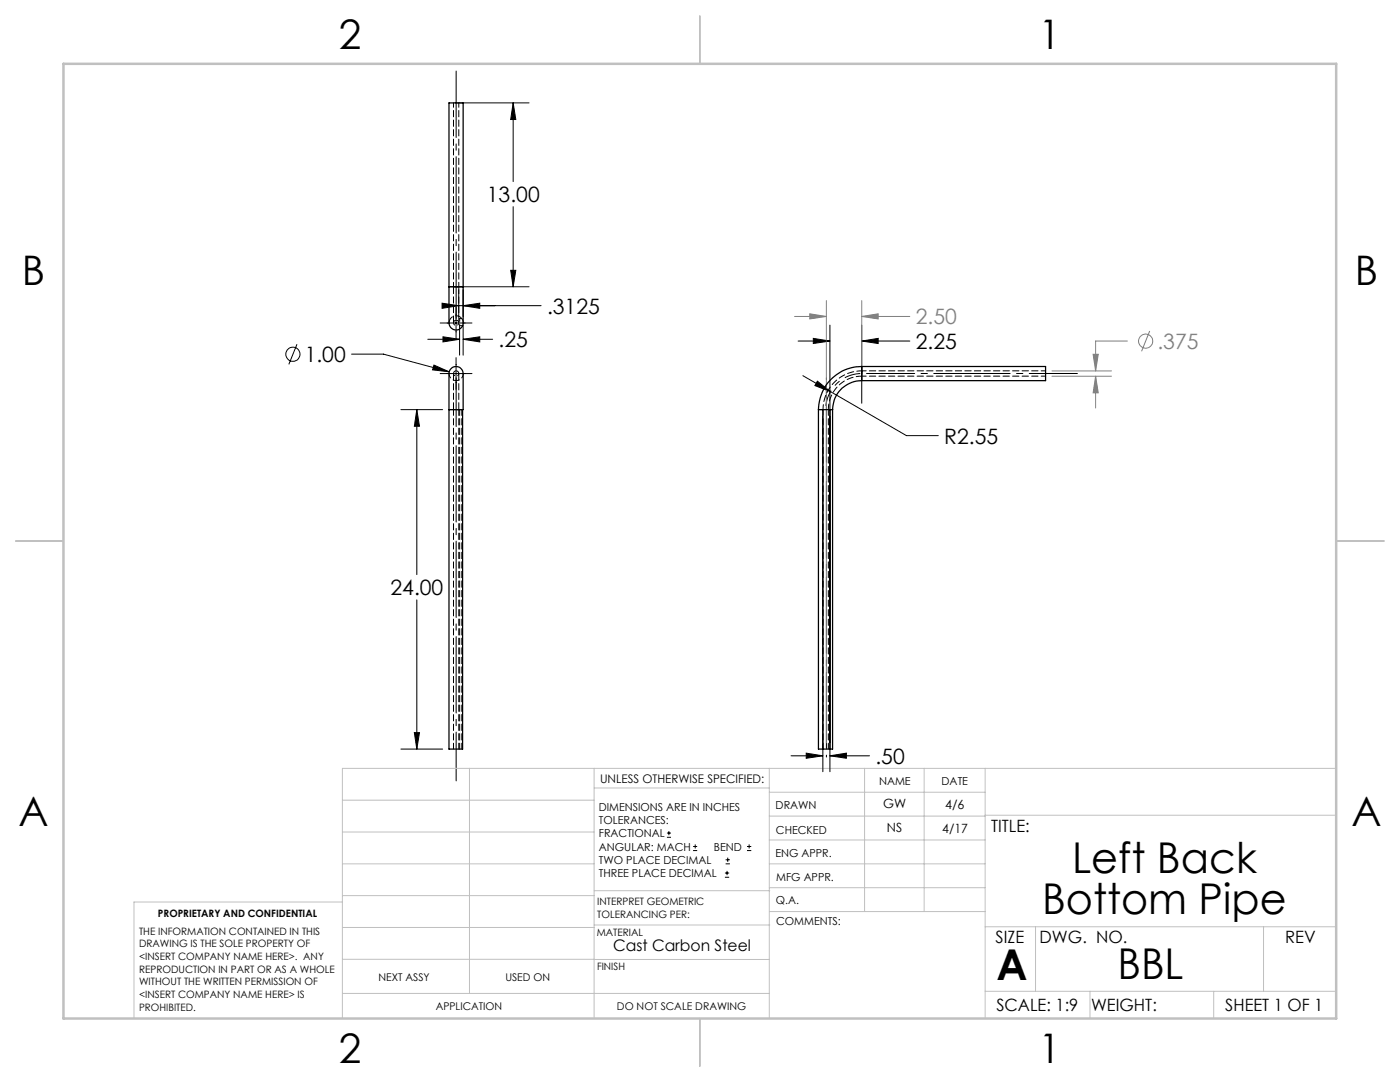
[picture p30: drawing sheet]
<svg xmlns="http://www.w3.org/2000/svg" width="279mm" height="216mm" viewBox="0 0 279 216" stroke-linecap="round" stroke-linejoin="round" font-family="sans-serif">
<defs><g id="words">
<g font-size="8.5">
<text x="214" y="174.2">Left Back</text>
<text x="208" y="182.3">Bottom Pipe</text>
<text x="198.9" y="195.5">A</text>
<text x="223" y="195.4">BBL</text>
</g>
<g font-size="8.1">
<text x="67.6" y="9.7">2</text>
<text x="207.3" y="9.7">1</text>
<text x="4.4" y="57">B</text>
<text x="270.4" y="57">B</text>
<text x="3.7" y="164.9">A</text>
<text x="269.7" y="164.9">A</text>
<text x="67.6" y="212.2">2</text>
<text x="207.3" y="212.2">1</text>
</g>
<g font-size="4.2">
<text x="97.2" y="40.3">13.00</text>
<text x="109.2" y="62.6">.3125</text>
<text x="99.5" y="69.3">.25</text>
<text x="182.8" y="69.6">2.25</text>
<text x="60.8" y="72.2">1.00</text>
<text x="188.5" y="88.5">R2.55</text>
<text x="77.9" y="118.8">24.00</text>
<text x="174.7" y="152.4">.50</text>
</g>
<g font-size="4.2" fill="#808080">
<text x="182.8" y="64.7">2.50</text>
<text x="231" y="69.6">.375</text>
</g>
<g font-size="3.4">
<text x="197.8" y="166">TITLE:</text>
<text x="198.7" y="188.1">SIZE</text>
<text x="207.5" y="188.1">DWG. NO.</text>
<text x="256.5" y="188.2">REV</text>
<text x="198.8" y="201.7">SCALE: 1:9</text>
<text x="217.7" y="201.8">WEIGHT:</text>
<text x="244.5" y="201.7">SHEET 1 OF 1</text>
</g>
<text font-size="3.2" x="122.4" y="189.8">Cast Carbon Steel</text>
<g font-size="2.5">
<text x="176.3" y="161.3">GW</text>
<text x="188.6" y="161.4">4/6</text>
<text x="177" y="166.1">NS</text>
<text x="188.1" y="166.2">4/17</text>
</g>
<text font-size="2.4" x="119.8" y="156.2">UNLESS OTHERWISE SPECIFIED:</text>
<g font-size="2.2">
<text x="119.5" y="161.8">DIMENSIONS ARE IN INCHES</text>
<text x="154.8" y="161.4">DRAWN</text>
<text x="175.4" y="156.6">NAME</text>
<text x="187.9" y="156.7">DATE</text>
<text x="119.5" y="164.4">TOLERANCES:</text>
<text x="119.5" y="167.1">FRACTIONAL</text>
<text x="154.9" y="166.3">CHECKED</text>
<text x="119.5" y="169.7">ANGULAR: MACH</text>
<text x="119.5" y="172.4">TWO PLACE DECIMAL</text>
<text x="142.5" y="169.7">BEND</text>
<text x="154.8" y="171">ENG APPR.</text>
<text x="119.5" y="175">THREE PLACE DECIMAL</text>
<text x="154.9" y="175.7">MFG APPR.</text>
<text x="154.9" y="180.4">Q.A.</text>
<text x="154.9" y="184.6">COMMENTS:</text>
</g>
<g font-size="2.1">
<text x="75.5" y="195.7">NEXT ASSY</text>
<text x="100.9" y="195.7">USED ON</text>
<text x="86.9" y="201.5">APPLICATION</text>
<text x="123.1" y="201.6">DO NOT SCALE DRAWING</text>
</g>
<g font-size="2">
<text x="31.5" y="182.9">PROPRIETARY AND CONFIDENTIAL</text>
<text x="119.2" y="180.6">INTERPRET GEOMETRIC</text>
<text x="119.2" y="183.1">TOLERANCING PER:</text>
<text x="27.8" y="186.5">THE INFORMATION CONTAINED IN THIS</text>
<text x="27.8" y="189">DRAWING IS THE SOLE PROPERTY OF</text>
<text x="27.8" y="191.6">&lt;INSERT COMPANY NAME HERE&gt;. ANY</text>
<text x="119.1" y="186.7">MATERIAL</text>
<text x="27.8" y="194.1">REPRODUCTION IN PART OR AS A WHOLE</text>
<text x="27.8" y="196.6">WITHOUT THE WRITTEN PERMISSION OF</text>
<text x="119.1" y="193.5">FINISH</text>
<text x="27.8" y="199.1">&lt;INSERT COMPANY NAME HERE&gt; IS</text>
<text x="27.8" y="201.7">PROHIBITED.</text>
</g>
</g></defs>
<g fill="none" stroke="#000" stroke-width=".2">
<path d="M90.9 20.5h14.7M102.4 20.5v15.7M102.4 20.5l.5 3.3h-1zM90.9 57.2h14.7M91.5 57.8v5.4M92.4 57.8v5.4M101.9 53.9h1l-.5 3.3zM102.4 41.2v16M59.3 68.7l-1.7 4M70.2 70.7h6.3l13.1 3.5M85.4 67.7h6.3M86.6 72.8l3 1.4-3.3-.4z"/>
<path d="M87.8 74.5h6.4M87.8 64.5h6.4M88.2 60.5l3.3 .5-3.3 .5zM88.4 67.2l3.3 .5-3.3 .5zM91 61.3v6.3M91 71.4v6.3M91.5 61h16.5M91.7 64.8v6.1M92.4 64.8v6.1M92.4 67.7h5.9M92.4 61l3.3-.5v1zM92.4 67.7l3.3-.5v1z"/>
<path d="M159.3 68.1h6.3M160.2 75l20.7 11.9h6.4M162.3 67.5l3.3 .6-3.3 .4zM163.1 76.1l2.6 2-3.1-1.2zM165.6 64.9v89.1M172 68.1l3.3-.6v1zM172 64.9v15.6M172 68.1h9.6M80 81.7h8.3M83.2 81.7v33M83.2 81.7l.5 3.4h-1zM164.2 83v71"/>
<path d="M83.2 119.7v29.8M80 149.5h8.3M82.7 146.2h1l-.5 3.3zM157.9 150.8h6.3M160.9 150.3l3.3 .5-3.3 .5zM165.6 150.8l3.3-.5v1zM165.6 150.8h7.9M133.1 167.1h.8M133.1 166.2h.8M133.5 165.8v.9M138.3 169.7h.8M138.3 168.9h.8"/>
<path d="M138.7 168.5v.8M144.7 175h.8M144.7 174.2h.8M144.8 172.4h.9M144.8 171.6h.9M145.1 173.8v.8M145.2 171.1v.9M149.1 169.7h.8M149.1 168.9h.8M149.5 168.5v.8"/>
<circle cx="58.4" cy="70.7" r="1.42"/>
</g>
<g fill="none" stroke="#808080" stroke-width=".2">
<path d="M164.9 60v88.2M172 60v14.4M158.6 63.1h6.3M161.6 62.6l3.3 .5-3.3 .5zM172 63.1l3.3-.5v1zM172 63.1h9.6M209.9 74h11.9M209.9 75.1h11.9M218.2 70.7h1l-.5 3.3zM218.7 75.1l.5 3.3h-1zM218.7 75.1v6.3M225 68.1h-6.3v5.9"/>
<path d="M229.4 66l-1.6 4.1"/>
<circle cx="228.6" cy="68.1" r="1.41"/>
</g>
<path d="M171.7 74.5a7.2 7.2 0 0 0-6.9 6.5" fill="none" stroke="#000" stroke-width=".2" stroke-dasharray="15.2 1.3 1.3 1.3" stroke-dashoffset="12" stroke-linecap="butt"/>
<path d="M91 155.8v-80.4" fill="none" stroke="#000" stroke-width=".2" stroke-dasharray="15.2 1.3 1.3 1.3" stroke-dashoffset="5.5"/>
<path d="M91 63.6v-49.4" fill="none" stroke="#000" stroke-width=".2" stroke-dasharray="15.2 1.3 1.3 1.3" stroke-dashoffset="2"/>
<path d="M172.9 74.5h42.1" fill="none" stroke="#000" stroke-width=".2" stroke-dasharray="15.2 1.3 1.3 1.3" stroke-dashoffset="5.6"/>
<path d="M164.9 151.1v-75.7" fill="none" stroke="#000" stroke-width=".2" stroke-dasharray="15.2 1.3 1.3 1.3" stroke-dashoffset="-1.6"/>
<g fill="none" stroke="#c0c0c0" stroke-width=".2">
<path d="M68.3 159.7h50.3M93.7 153.3v44.9M118.6 153.3v49.9M118.6 157.2h34.9M153.5 153.3v49.9M153.5 158.1h43.1M172.5 153.3v28.6M184.4 153.3v28.6M196.6 153.3v49.9M266.7 153.3h-198.4v49.9M68.3 178.7h50.3M68.3 172.4h50.3"/>
<path d="M68.3 166h50.3M68.3 180h-41.6v23.2M118.6 177.7h35M153.5 167.6h43.1M153.5 162.8h43.1M153.5 172.4h43.1M153.5 177.1h43.1M196.6 162.7h70.1M68.3 198.2h85.2M68.3 191.4l85.2 .1M68.3 185.1h50.3M118.6 184.6h35"/>
<path d="M153.6 181.9h43M196.6 197.8h70.1M196.6 184.9h70.1M206.7 184.9v12.9M217.5 197.8v5.4M242.2 197.8v5.4M252.2 184.9v12.9"/>
</g>
<path d="M139.7 3.2v9.5M3.1 107.9h9.6M266.7 107.9h9.5M139.7 203.2v9.6" fill="none" stroke="#c0c0c0" stroke-width=".25"/>
<path d="M12.7 12.7h254v190.5h-254z" fill="none" stroke="#c0c0c0" stroke-width=".5"/>
<path d="M83.2 81.7l.5 3.4h-1zM82.7 146.2h1l-.5 3.3zM86.6 72.8l-.3 1 3.3 .4zM92.4 61l3.3-.5v1zM88.2 60.5l3.3 .5-3.3 .5zM101.9 53.9h1l-.5 3.3zM102.4 20.5l.5 3.3h-1zM92.4 67.7l3.3-.5v1zM88.4 67.2l3.3 .5-3.3 .5zM163.1 76.1l-.5 .8 3.1 1.2zM160.9 150.3l3.3 .5-3.3 .5zM165.6 150.8l3.3-.5v1zM172 68.1l3.3-.6v1zM162.3 67.5l3.3 .6-3.3 .4z" fill="#000"/>
<path d="M161.6 62.6l3.3 .5-3.3 .5zM172 63.1l3.3-.5v1zM218.2 70.7h1l-.5 3.3zM218.7 75.1l.5 3.3h-1z" fill="#808080"/>
<g fill="none" stroke="#000" stroke-width=".25">
<path d="M89.6 57.2v4.5a8.5 8.5 0 0 0 .2 3.5 1.46 1.46 0 0 0 1.9 .5 1.46 1.46 0 0 0 .7-1.8v-6.7M89.6 57.2v-36.7h2.8v36.7M89.6 57.2h2.8M172 76a5.8 5.8 0 0 0-5.8 5.7M172 73.1a8.7 8.7 0 0 0-8.7 8.6M172 73.1h36.7v2.9h-36.7M172 73.1v2.9M89.6 81.7v-4.4a8.8 8.8 0 0 1 .2-3.5 1.46 1.46 0 0 1 1.9-.5 1.46 1.46 0 0 1 .7 1.7v6.7h-.1M89.6 81.7v67.8h2.7v-67.8M89.6 81.7h2.7M163.3 81.7v67.8h.9M163.3 81.7h.9"/>
<path d="M164.2 81.7h1.4M164.2 81.7v67.8M165.6 81.7h.6M165.6 81.7v67.8M166.2 81.7v67.8h-.6M164.2 149.5h1.4"/>
</g>
<path d="M92.4 74.5a1.41 1.41 0 0 1-1.4 1.4 1.41 1.41 0 0 1-1.4-1.4M172 74a7.7 7.7 0 0 0-7.7 7.7" fill="none" stroke="#000" stroke-width=".2" stroke-dasharray="1.3 .6" stroke-dashoffset=".3"/>
<path d="M90.5 81.7v67.8M91.7 81.7v67.8M92.2 81.7v67.8M164.3 81.7v67.8M91.6 149.5v-67.8M165.3 149.5v-67.8" fill="none" stroke="#000" stroke-width=".2" stroke-dasharray="1.3 .6" stroke-dashoffset=".1"/>
<path d="M91.7 63.6h.5M91.7 65h.6M91.7 81.7h.6M165.6 81.7h.6" fill="none" stroke="#000" stroke-width=".2" stroke-dasharray="1.3 .6"/>
<path d="M91 57.2h-.5h1.1h-.6M92.2 63.6l.2 .8M172 74v1.1v-1.1M89.6 81.7h2.1M91 81.7h.6h-1.1h.5" fill="none" stroke="#000" stroke-width=".2" stroke-dasharray="1.3 .6" stroke-dashoffset=".5"/>
<path d="M90.5 57.2v7.2M90.5 74.5v7.2M91 74a.53 .53 0 0 0-.4 .7 .53 .53 0 0 0 .8 .2 .53 .53 0 0 0-.2-.9h-.2M91 63.9a.53 .53 0 0 1 .5 .7 .53 .53 0 0 1-.9 .2 .53 .53 0 0 1 .3-.9h.1M91.6 64.4v-7.2M91.6 81.7v-7.2" fill="none" stroke="#000" stroke-width=".2" stroke-dasharray="1.3 .6" stroke-dashoffset="-.1"/>
<path d="M89.6 64.4a1.41 1.41 0 0 1 1-1.3 1.41 1.41 0 0 1 1.6 .5" fill="none" stroke="#000" stroke-width=".2" stroke-dasharray="1.3 .6" stroke-dashoffset="-.2"/>
<path d="M91.7 63.6v1.4" fill="none" stroke="#000" stroke-width=".2" stroke-dasharray="1.3 .6" stroke-dashoffset=".7"/>
<path d="M90.5 20.5v36.7M91.6 57.2v-36.7M172 75.1h36.7M208.7 74h-36.7M163.4 81.7h.8" fill="none" stroke="#000" stroke-width=".2" stroke-dasharray="1.3 .6" stroke-dashoffset=".4"/>
<path d="M92.4 57.2h-2.8M172 75.9v-2.8M165.3 81.7a6.7 6.7 0 0 1 6.7-6.6" fill="none" stroke="#000" stroke-width=".2" stroke-dasharray="1.3 .6" stroke-dashoffset=".2"/>
<use href="#words"/>
</svg>
